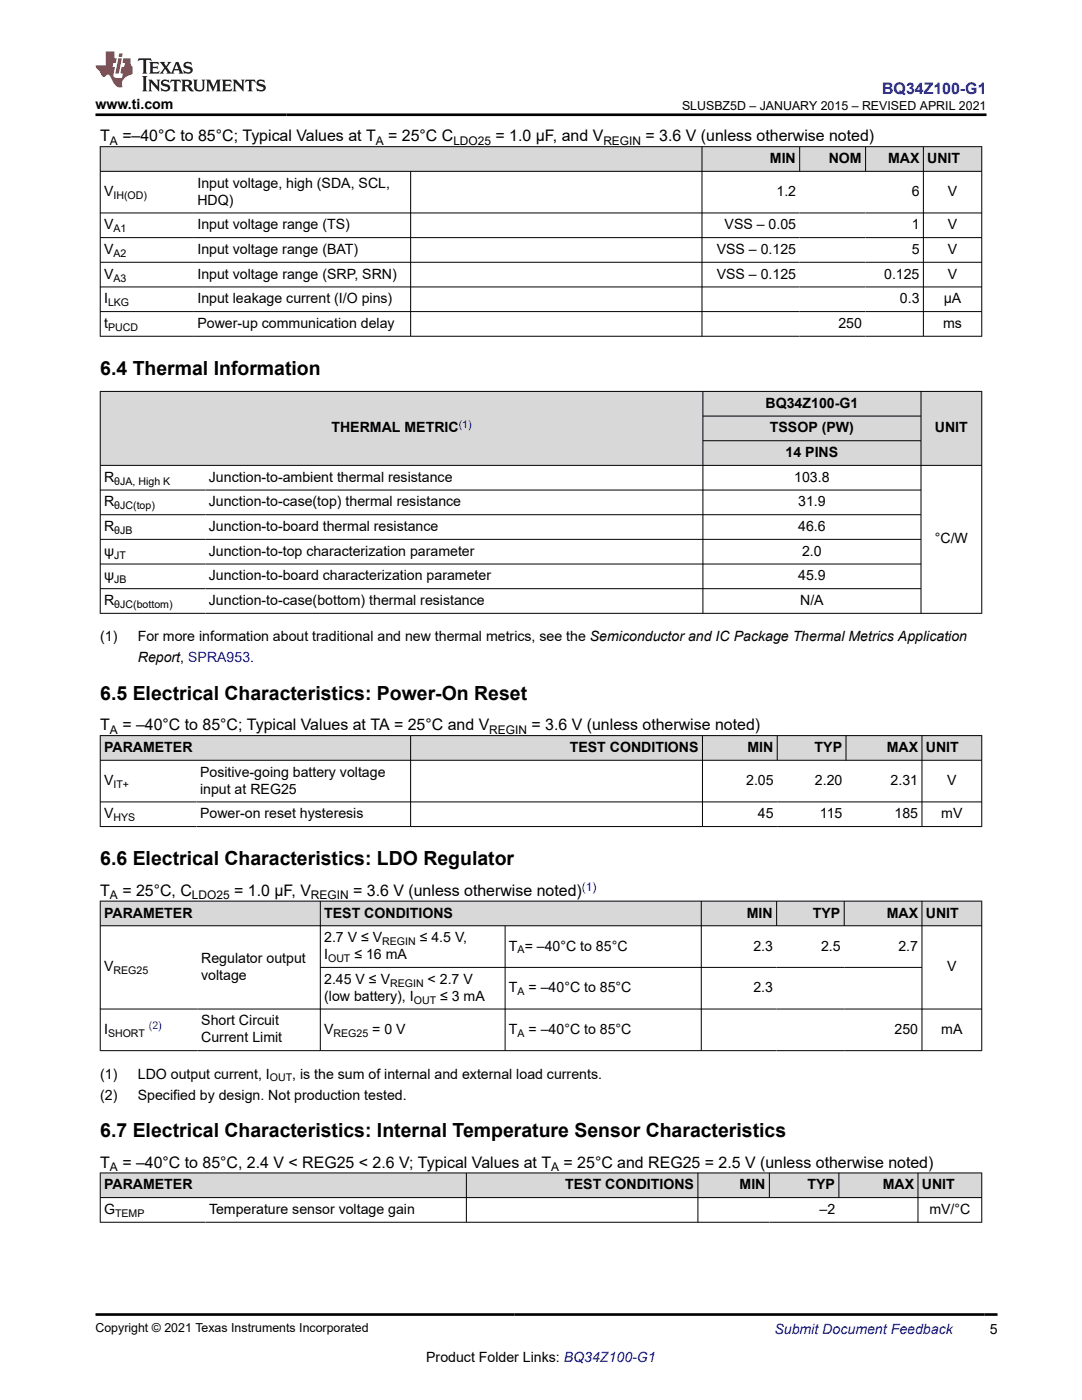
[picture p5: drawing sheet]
<svg xmlns="http://www.w3.org/2000/svg" width="216mm" height="279mm" viewBox="0 0 216 279" stroke-linecap="round" stroke-linejoin="round" font-family="sans-serif">
<defs><g id="words">
<g font-size="3.9">
<text x="20" y="74.8">6.4 Thermal Information</text>
<text x="20" y="139.6">6.5 Electrical Characteristics: Power-On Reset</text>
<text x="20" y="172.6">6.6 Electrical Characteristics: LDO Regulator</text>
<text x="20" y="226.9">6.7 Electrical Characteristics: Internal Temperature Sensor Characteristics</text>
</g>
<text font-size="3.2" fill="#00f" x="176" y="18.7">BQ34Z100-G1</text>
<g font-size="3.2">
<text x="20" y="28.2">T</text>
<text x="24.4" y="28.2">=–40°C to 85°C; Typical Values at T</text>
<text x="77.5" y="28.2">= 25°C C</text>
<text x="98.9" y="28.2">= 1.0 µF, and V</text>
<text x="128.8" y="28.2">= 3.6 V (unless otherwise noted)</text>
<text x="20" y="145.8">T</text>
<text x="24.4" y="145.8">= –40°C to 85°C; Typical Values at TA = 25°C and V</text>
<text x="106.1" y="145.8">= 3.6 V (unless otherwise noted)</text>
<text x="20" y="178.8">T</text>
<text x="24.4" y="178.8">= 25°C, C</text>
<text x="46.7" y="178.8">= 1.0 µF, V</text>
<text x="70.5" y="178.8">= 3.6 V (unless otherwise noted)</text>
<text x="20" y="233">T</text>
<text x="24.4" y="233">= –40°C to 85°C, 2.4 V &lt; REG25 &lt; 2.6 V; Typical Values at T</text>
<text x="112.5" y="233">= 25°C and REG25 = 2.5 V (unless otherwise noted)</text>
</g>
<g font-size="2.8">
<text x="19.1" y="21.8">www.ti.com</text>
<text x="153.6" y="32.5">MIN</text>
<text x="165.4" y="32.5">NOM</text>
<text x="177.2" y="32.5">MAX</text>
<text x="185" y="32.5">UNIT</text>
<text x="20.8" y="39.2">V</text>
<text x="39.4" y="37.5">Input voltage, high (SDA, SCL,</text>
<text x="39.4" y="40.9">HDQ)</text>
<text x="154.9" y="39.2">1.2</text>
<text x="181.9" y="39.2">6</text>
<text x="189.1" y="39.2">V</text>
<text x="20.8" y="45.8">V</text>
<text x="39.4" y="45.8">Input voltage range (TS)</text>
<text x="144.6" y="45.8">VSS – 0.05</text>
<text x="181.9" y="45.8">1</text>
<text x="189.1" y="45.8">V</text>
<text x="20.8" y="50.7">V</text>
<text x="39.4" y="50.7">Input voltage range (BAT)</text>
<text x="143" y="50.7">VSS – 0.125</text>
<text x="181.9" y="50.7">5</text>
<text x="189.1" y="50.7">V</text>
<text x="20.8" y="55.6">V</text>
<text x="39.4" y="55.6">Input voltage range (SRP, SRN)</text>
<text x="143" y="55.6">VSS – 0.125</text>
<text x="176.4" y="55.6">0.125</text>
<text x="189.1" y="55.6">V</text>
<text x="20.8" y="65.5">t</text>
<text x="20.8" y="60.5">I</text>
<text x="39.4" y="65.5">Power-up communication delay</text>
<text x="39.4" y="60.5">Input leakage current (I/O pins)</text>
<text x="167.3" y="65.5">250</text>
<text x="179.6" y="60.5">0.3</text>
<text x="188.2" y="65.5">ms</text>
<text x="188.3" y="60.5">μA</text>
<text x="152.8" y="81.4">BQ34Z100-G1</text>
<text x="66.1" y="86.3">THERMAL METRIC</text>
<text x="153.6" y="86.3">TSSOP (PW)</text>
<text x="186.5" y="86.3">UNIT</text>
<text x="156.8" y="91.2">14 PINS</text>
<text x="20.8" y="96.2">R</text>
<text x="20.8" y="101.1">R</text>
<text x="41.7" y="101.1">Junction-to-case(top) thermal resistance</text>
<text x="41.7" y="96.2">Junction-to-ambient thermal resistance</text>
<text x="158.5" y="96.2">103.8</text>
<text x="159.3" y="101.1">31.9</text>
<text x="20.8" y="106">R</text>
<text x="41.7" y="106">Junction-to-board thermal resistance</text>
<text x="159.3" y="106">46.6</text>
<text x="20.8" y="110.9">ψ</text>
<text x="41.7" y="110.9">Junction-to-top characterization parameter</text>
<text x="160.1" y="110.9">2.0</text>
<text x="186.5" y="108.5">°C/W</text>
<text x="20.8" y="115.8">ψ</text>
<text x="41.7" y="115.8">Junction-to-board characterization parameter</text>
<text x="159.3" y="115.8">45.9</text>
<text x="20.8" y="120.8">R</text>
<text x="41.7" y="120.8">Junction-to-case(bottom) thermal resistance</text>
<text x="159.7" y="120.8">N/A</text>
<text x="20" y="128">(1)</text>
<text x="27.5" y="128">For more information about traditional and new thermal metrics, see the Semiconductor and IC Package Thermal Metrics Application</text>
<text x="27.5" y="132.2">Report, SPRA953.</text>
<text x="20.8" y="150.1">PARAMETER</text>
<text x="39.9" y="155">Positive-going battery voltage</text>
<text x="113.7" y="150.1">TEST CONDITIONS</text>
<text x="149.1" y="150.1">MIN</text>
<text x="162.6" y="150.1">TYP</text>
<text x="176.9" y="150.1">MAX</text>
<text x="184.7" y="150.1">UNIT</text>
<text x="20.8" y="156.7">V</text>
<text x="39.9" y="158.4">input at REG25</text>
<text x="148.9" y="156.7">2.05</text>
<text x="162.6" y="156.7">2.20</text>
<text x="177.7" y="156.7">2.31</text>
<text x="189" y="156.7">V</text>
<text x="20.8" y="163.3">V</text>
<text x="39.9" y="163.3">Power-on reset hysteresis</text>
<text x="151.2" y="163.3">45</text>
<text x="163.6" y="163.3">115</text>
<text x="178.5" y="163.3">185</text>
<text x="187.8" y="163.3">mV</text>
<text x="20.8" y="183.1">PARAMETER</text>
<text x="64.7" y="183.1">TEST CONDITIONS</text>
<text x="149" y="183.1">MIN</text>
<text x="162.2" y="183.1">TYP</text>
<text x="176.9" y="183.1">MAX</text>
<text x="184.7" y="183.1">UNIT</text>
<text x="64.7" y="191.4">I</text>
<text x="64.7" y="188">2.7 V ≤ V</text>
<text x="70.7" y="191.4">≤ 16 mA</text>
<text x="83.8" y="188">≤ 4.5 V,</text>
<text x="101.6" y="189.7">T = –40°C to 85°C</text>
<text x="150.3" y="189.7">2.3</text>
<text x="163.8" y="189.7">2.5</text>
<text x="179.3" y="189.7">2.7</text>
<text x="20.8" y="193.9">V</text>
<text x="40.2" y="192.2">Regulator output</text>
<text x="40.2" y="195.6">voltage</text>
<text x="64.7" y="196.3">2.45 V ≤ V</text>
<text x="85.3" y="196.3">&lt; 2.7 V</text>
<text x="189" y="193.9">V</text>
<text x="64.7" y="199.7">(low battery), I</text>
<text x="87.8" y="199.7">≤ 3 mA</text>
<text x="101.6" y="198">T</text>
<text x="105.5" y="198">= –40°C to 85°C</text>
<text x="150.3" y="198">2.3</text>
<text x="20.8" y="206.3">I</text>
<text x="40.2" y="204.6">Short Circuit</text>
<text x="40.2" y="208">Current Limit</text>
<text x="64.7" y="206.3">V</text>
<text x="74.3" y="206.3">= 0 V</text>
<text x="101.6" y="206.3">T</text>
<text x="105.5" y="206.3">= –40°C to 85°C</text>
<text x="178.5" y="206.3">250</text>
<text x="187.8" y="206.3">mA</text>
<text x="20" y="215.3">(1)</text>
<text x="27.5" y="215.3">LDO output current, I</text>
<text x="58.3" y="215.3">, is the sum of internal and external load currents.</text>
<text x="20" y="219.5">(2)</text>
<text x="27.5" y="219.5">Specified by design. Not production tested.</text>
<text x="20.8" y="237.4">PARAMETER</text>
<text x="112.8" y="237.4">TEST CONDITIONS</text>
<text x="147.6" y="237.4">MIN</text>
<text x="161.1" y="237.4">TYP</text>
<text x="176.1" y="237.4">MAX</text>
<text x="183.9" y="237.4">UNIT</text>
<text x="20.8" y="242.3">G</text>
<text x="41.7" y="242.3">Temperature sensor voltage gain</text>
<text x="163.5" y="242.3">–2</text>
<text x="185.4" y="242.3">mV/°C</text>
<text x="197.5" y="266.1">5</text>
<text x="85" y="271.7">Product Folder Links: BQ34Z100-G1</text>
</g>
<text font-size="2.8" fill="#00f" x="154.5" y="266.2">Submit Document Feedback</text>
<g font-size="2.5">
<text x="136.1" y="21.9">SLUSBZ5D – JANUARY 2015 – REVISED APRIL 2021</text>
<text x="19.1" y="265.9">Copyright © 2021 Texas Instruments Incorporated</text>
</g>
<g font-size="2.4">
<text x="21.9" y="28.9">A</text>
<text x="75" y="28.9">A</text>
<text x="90.5" y="28.9">LDO25</text>
<text x="120.4" y="28.9">REGIN</text>
<text x="21.9" y="146.4">A</text>
<text x="97.6" y="146.4">REGIN</text>
<text x="21.9" y="179.4">A</text>
<text x="38.3" y="179.4">LDO25</text>
<text x="62.1" y="179.4">REGIN</text>
<text x="21.9" y="233.7">A</text>
<text x="110" y="233.7">A</text>
</g>
<text font-size="2.4" fill="#00f" x="116.1" y="177.7">(1)</text>
<g font-size="2.1">
<text x="22.6" y="39.7">IH(OD)</text>
<text x="22.7" y="46.3">A1</text>
<text x="22.6" y="51.3">A2</text>
<text x="22.6" y="56.2">A3</text>
<text x="21.6" y="61.1">LKG</text>
<text x="21.6" y="66">PUCD</text>
<text x="22.8" y="96.7">θJA, High K</text>
<text x="22.8" y="101.6">θJC(top)</text>
<text x="22.8" y="106.6">θJB</text>
<text x="22.8" y="111.5">JT</text>
<text x="22.8" y="116.4">JB</text>
<text x="22.8" y="121.3">θJC(bottom)</text>
<text x="22.7" y="157.3">IT+</text>
<text x="22.6" y="163.9">HYS</text>
<text x="65.5" y="192">OUT</text>
<text x="76.3" y="188.6">REGIN</text>
<text x="103.3" y="190.3">A</text>
<text x="22.6" y="194.4">REG25</text>
<text x="77.8" y="196.9">REGIN</text>
<text x="82.6" y="200.3">OUT</text>
<text x="103.3" y="198.6">A</text>
<text x="21.6" y="206.9">SHORT</text>
<text x="66.6" y="206.9">REG25</text>
<text x="103.3" y="206.9">A</text>
<text x="53.9" y="215.8">OUT</text>
<text x="23" y="242.8">TEMP</text>
</g>
<g font-size="2.1" fill="#00f">
<text x="91.5" y="85.4">(1)</text>
<text x="29.7" y="205.4">(2)</text>
</g>
</g></defs>
<g fill="#d8d8d8">
<path d="M20 29.3h175.9v4.9h-175.9z" fill-rule="evenodd"/>
<path d="M20.1 29.3h119.9v4.8h-119.9z" fill-rule="evenodd"/>
<path d="M140.1 29.3h19.4v4.8h-19.4z" fill-rule="evenodd"/>
<path d="M159.6 29.3h13.1v4.8h-13.1z" fill-rule="evenodd"/>
<path d="M172.8 29.3h11.4v4.8h-11.4z" fill-rule="evenodd"/>
<path d="M184.3 29.3h11.5v4.8h-11.5z" fill-rule="evenodd"/>
</g>
<g fill="none" stroke="#000" stroke-width=".2">
<path d="M19.9 29.3h176.1M19.9 34.2h176.1M20 29.2v38M81.9 34.2v33M140.1 29.2v38M159.6 29.2v5.1M172.7 29.2v5.1M184.3 29.2v38M195.9 29.2v38M19.9 42.5h176.1M19.9 47.4h176.1M19.9 52.3h176.1"/>
<path d="M19.9 57.3h176.1M19.9 62.2h176.1M19.9 67.1h176.1"/>
</g>
<g fill="#d8d8d8">
<path d="M20 78.1h175.9v4.9h-175.9z" fill-rule="evenodd"/>
<path d="M20.1 78.2h120.1v14.6h-120.1z" fill-rule="evenodd"/>
<path d="M140.3 78.2h43.4v4.8h-43.4z" fill-rule="evenodd"/>
<path d="M183.8 78.2h12v14.6h-12z" fill-rule="evenodd"/>
<path d="M140.3 83.1h43.4v4.8h-43.4z" fill-rule="evenodd"/>
<path d="M140.3 88h43.4v4.8h-43.4z" fill-rule="evenodd"/>
</g>
<g fill="none" stroke="#000" stroke-width=".2">
<path d="M19.9 78.1h176.1M20 78.1v44.4M140.3 78.1v44.4M183.8 78.1v44.4M195.9 78.1v44.4M19.9 92.9h176.1M19.9 97.8h163.9M140.3 83h43.5M140.3 88h43.5M19.9 102.7h163.9M19.9 107.6h163.9M19.9 112.6h163.9"/>
<path d="M19.9 117.5h163.9M196 122.4h-176.1"/>
</g>
<g fill="#d8d8d8">
<path d="M20 146.8h175.9v4.9h-175.9z" fill-rule="evenodd"/>
<path d="M20.1 146.9h61.8v4.8h-61.8z" fill-rule="evenodd"/>
<path d="M82 146.9h58.1v4.8h-58.1z" fill-rule="evenodd"/>
<path d="M140.2 146.9h14.8v4.8h-14.8z" fill-rule="evenodd"/>
<path d="M155.1 146.9h13.6v4.8h-13.6z" fill-rule="evenodd"/>
<path d="M168.9 146.9h15v4.8h-15z" fill-rule="evenodd"/>
<path d="M184 146.9h11.8v4.8h-11.8z" fill-rule="evenodd"/>
</g>
<path d="M19.9 146.8h176.1M19.9 151.7h176.1M20 146.7v18.3M81.9 146.7v18.3M140.2 146.7v18.3M155.1 146.7v5.1M168.8 146.7v5.1M184 146.7v18.3M195.9 146.7v18.3M19.9 160h176.1M19.9 165h176.1" fill="none" stroke="#000" stroke-width=".2"/>
<g fill="#d8d8d8">
<path d="M20 179.8h175.9v5h-175.9z" fill-rule="evenodd"/>
<path d="M20.1 179.9h43.8v4.8h-43.8z" fill-rule="evenodd"/>
<path d="M64 179.9h75.9v4.8h-75.9z" fill-rule="evenodd"/>
<path d="M140 179.9h14.9v4.8h-14.9z" fill-rule="evenodd"/>
<path d="M155 179.9h13.4v4.8h-13.4z" fill-rule="evenodd"/>
<path d="M168.5 179.9h15.4v4.8h-15.4z" fill-rule="evenodd"/>
<path d="M184 179.9h11.8v4.8h-11.8z" fill-rule="evenodd"/>
</g>
<g fill="none" stroke="#000" stroke-width=".2">
<path d="M19.9 179.8h176.1M20 179.8v29.9M63.9 179.8v29.9M139.9 179.8v29.9M155 179.8v5M168.5 179.8v5M184 179.8v29.9M195.9 179.8v29.9M19.9 184.8h176.1M63.9 193.1h120.1M100.8 184.8v24.9M19.9 201.4h176.1"/>
<path d="M19.9 209.7h176.1"/>
</g>
<g fill="#d8d8d8">
<path d="M20 234.1h175.9v4.9h-175.9z" fill-rule="evenodd"/>
<path d="M20.1 234.1h72.9v4.8h-72.9z" fill-rule="evenodd"/>
<path d="M93.1 234.1h46.1v4.8h-46.1z" fill-rule="evenodd"/>
<path d="M139.3 234.1h14.2v4.8h-14.2z" fill-rule="evenodd"/>
<path d="M153.6 234.1h13.7v4.8h-13.7z" fill-rule="evenodd"/>
<path d="M167.5 234.1h15.6v4.8h-15.6z" fill-rule="evenodd"/>
<path d="M183.2 234.1h12.6v4.8h-12.6z" fill-rule="evenodd"/>
</g>
<path d="M19.9 234.1h176.1M19.9 239h176.1M20 234v10M93.1 234v10M139.3 234v10M153.5 234v5.1M167.4 234v5.1M183.2 234v10M195.9 234v10M19.9 243.9h176.1" fill="none" stroke="#000" stroke-width=".2"/>
<path d="M27.7 11.6l-.2 .6 .5-.2h.6v.1v2.2l-.2 .4h1l-.2-.4v-2.2v-.1h.5l.5 .2-.1-.6zM29.8 12.4l.2 .3v1.6l-.2 .4h1.9l.1-.6a1.08 1.08 0 0 1-1.3 .2v-.7h.6l.4 .2v-.7l-.4 .2h-.6v-.5l.2-.2a1 1 0 0 1 1 .3l-.1-.5zM31.8 12.4l1 1.1-1 1.2h.9l-.2-.2 .4-.8 .5 .8-.2 .2h1.6l-.2-.2 .1-.5h1l.1 .5-.1 .2h.9l-.2-.4-.8-1.9h-.5l-1 2.1-.8-1.1 .9-1h-.8l.2 .2-.5 .6-.3-.6 .1-.2zM35.2 12.8l.4 1h-.8zM36.8 12.5a.65 .65 0 0 0-.2 .7 .65 .65 0 0 0 .6 .5l.7 .1 .1 .3a.79 .79 0 0 1-.7 .4 .79 .79 0 0 1-.7-.5l.1 .7 .2-.1a.93 .93 0 0 0 1.1 0 .93 .93 0 0 0 .4-.9 1.46 1.46 0 0 0-1.2-.6l-.1-.3a1.09 1.09 0 0 1 1.2 .2l-.2-.6-.1 .1-.6-.2zM28.4 15.2l.2 .4v2.2l-.2 .4h1l-.2-.4v-2.2l.2-.4zM29.6 15.9l.2 .4v1.5l-.2 .4h.8l-.3-.4v-1.3l1.7 1.8v-2l.2-.4h-.8l.2 .2 .1 1.1-1.2-1.3zM32.3 16a.65 .65 0 0 0-.2 .8 .65 .65 0 0 0 .7 .4l.6 .2 .1 .2a.79 .79 0 0 1-.7 .4 .79 .79 0 0 1-.7-.5l.1 .7 .2-.1a.93 .93 0 0 0 1.1 .1 .93 .93 0 0 0 .4-1 1.46 1.46 0 0 0-1.2-.5l-.1-.4a1.09 1.09 0 0 1 1.2 .2l-.2-.6-.1 .1-.6-.1zM34.1 15.9l-.1 .6a.63 .63 0 0 1 .7-.3l.1 1.6-.3 .4h1l-.2-.4v-1.6a.66 .66 0 0 1 .8 .3l-.1-.6zM36.2 15.9l.2 .4v1.5l-.2 .4h.9l-.2-.2v-.7h.5l.1 .2a.79 .79 0 0 0 1.2 .6l-1-.9a.61 .61 0 0 0 .6-.6 .61 .61 0 0 0-.5-.7zM36.9 16.2h.2a.47 .47 0 0 1 .5 .1 .47 .47 0 0 1 .1 .5l-.2 .1-.6 .1zM38.5 15.9l.2 .2a2.27 2.27 0 0 0 .4 2 1.04 1.04 0 0 0 1.7-.7v-1.3l.2-.2h-.8l.2 .4v1.1a.6 .6 0 0 1-.6 .6 .6 .6 0 0 1-.6-.6v-1.1l.3-.4zM41.1 15.9l.2 .4v1.5l-.2 .4h.7l-.2-.4v-1.4l.9 1.9 .8-1.9v1.4l-.2 .4h1l-.3-.4v-1.5l.3-.4h-.8l-.7 1.5-.7-1.5zM44.3 15.9l.2 .4v1.5l-.2 .4h1.9l.1-.6a1.09 1.09 0 0 1-1.3 .2v-.7h.6l.4 .2v-.6l-.4 .2h-.6v-.6l.2-.1a1.01 1.01 0 0 1 1 .3l-.1-.6zM46.4 15.9l.3 .4v1.5l-.3 .4h.8l-.2-.4v-1.3l1.6 1.8v-2l.2-.4h-.7l.2 .2v1.1l-1.2-1.3zM49 15.9l-.1 .6a.63 .63 0 0 1 .8-.3v1.6l-.3 .4h1l-.2-.4v-1.6a.66 .66 0 0 1 .8 .3l-.1-.6zM51.4 16a.65 .65 0 0 0-.2 .8 .65 .65 0 0 0 .6 .4l.6 .2 .2 .2a.79 .79 0 0 1-.8 .4 .79 .79 0 0 1-.6-.5l.1 .7 .2-.1a.93 .93 0 0 0 1 .1 .93 .93 0 0 0 .5-1 1.46 1.46 0 0 0-1.3-.5l-.1-.4a1.09 1.09 0 0 1 1.3 .2l-.2-.6-.2 .1-.5-.1z" fill="#231f20"/>
<path d="M21.1 10.3v2.7h-2v.4l.9 1a.95 .95 0 0 0 .9 .9 .59 .59 0 0 1 .6-.4 .59 .59 0 0 1 .5 .3l.4 .8a1.59 1.59 0 0 0 2.1 1.4 1.61 1.61 0 0 1 1-2.3l1-.3-.1-1.5a1.59 1.59 0 0 1-.4-1.7h-1.4l-.2 .9h.5l-.1 .9h-.5l-.2 .9v.3l.4 .1-.2 .9h-.6a.73 .73 0 0 1-1.1-.7l.3-1.5h-.5l.2-.9h.5l.2-.9h-.5v-1.3zM23.6 11.6l-.6 3.1h.7l.6-3.1zM23.8 10.7l-.1 .6h.7l.1-.6z" fill="#ed1c24"/>
<path d="M19.1 22.9h177.8M19.1 262.3h180" fill="none" stroke="#000" stroke-width=".53"/>
<use href="#words"/>
</svg>
